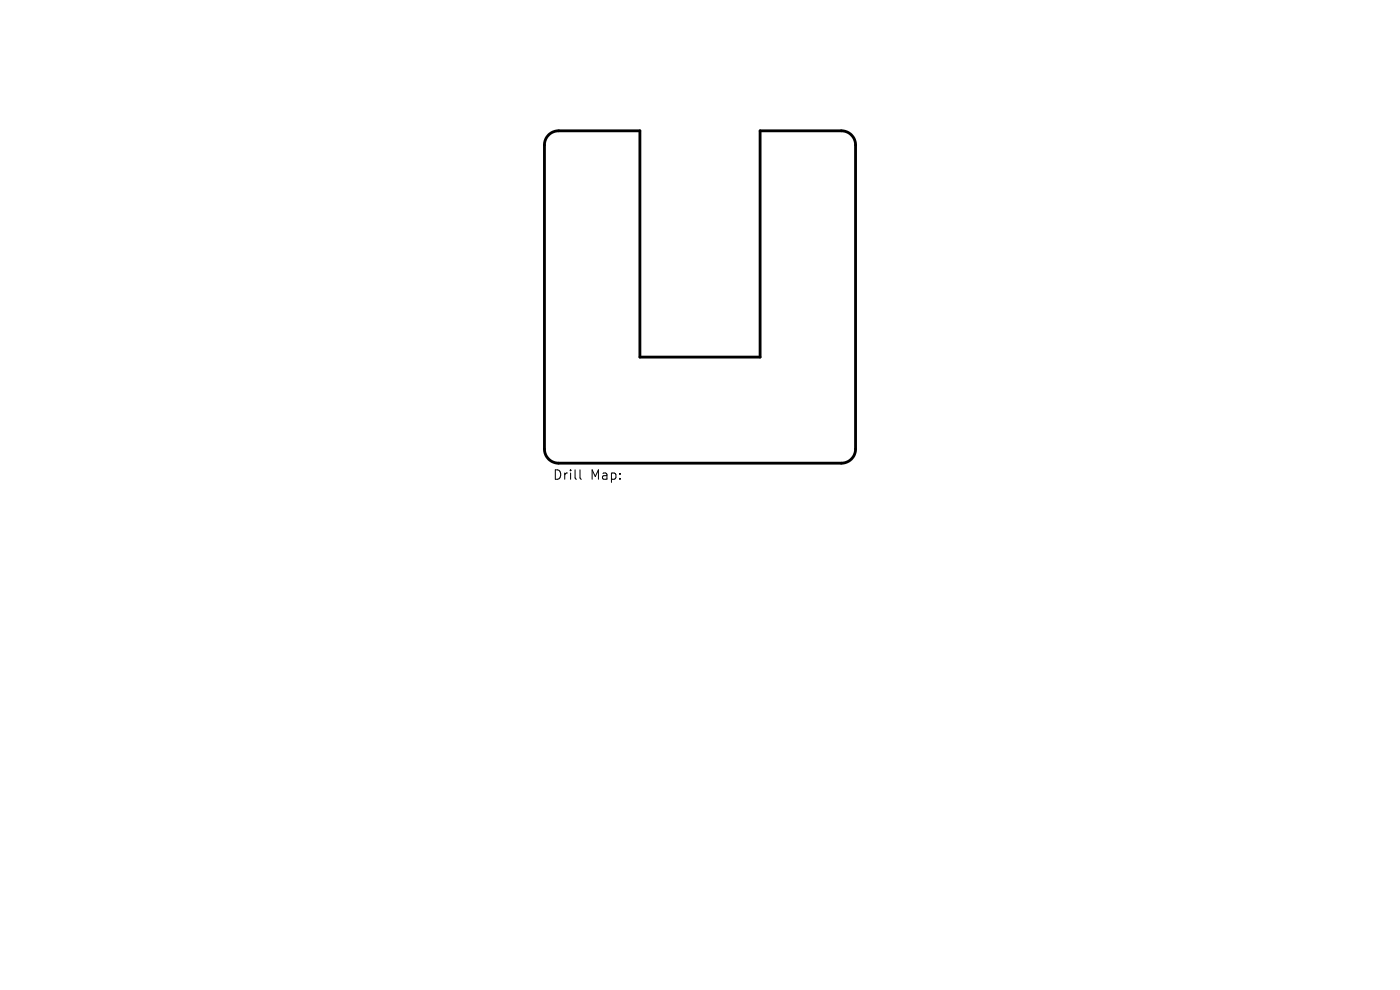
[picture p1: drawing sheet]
<svg xmlns="http://www.w3.org/2000/svg" width="297mm" height="210mm" viewBox="0 0 297 210" stroke-linecap="round" stroke-linejoin="round" font-family="sans-serif">
<defs><g id="words">
<g font-size="2.8">
<text x="117.2" y="102.1">Drill</text>
<text x="125.2" y="102.1">Map:</text>
</g>
</g></defs>
<path d="M116.4 28.6a3 3 0 0 1 2.1-.8h17.3v48h25.5v-48h17.2a3 3 0 0 1 3 3v64.5a3 3 0 0 1-3 3h-60a3 3 0 0 1-3-3v-64.5a3 3 0 0 1 .9-2.2z" fill="none" stroke="#000" stroke-width=".6"/>
<path d="M123 99.7v1.7l.3 .3" fill="none" stroke="#000" stroke-width=".21"/>
<use href="#words"/>
</svg>
